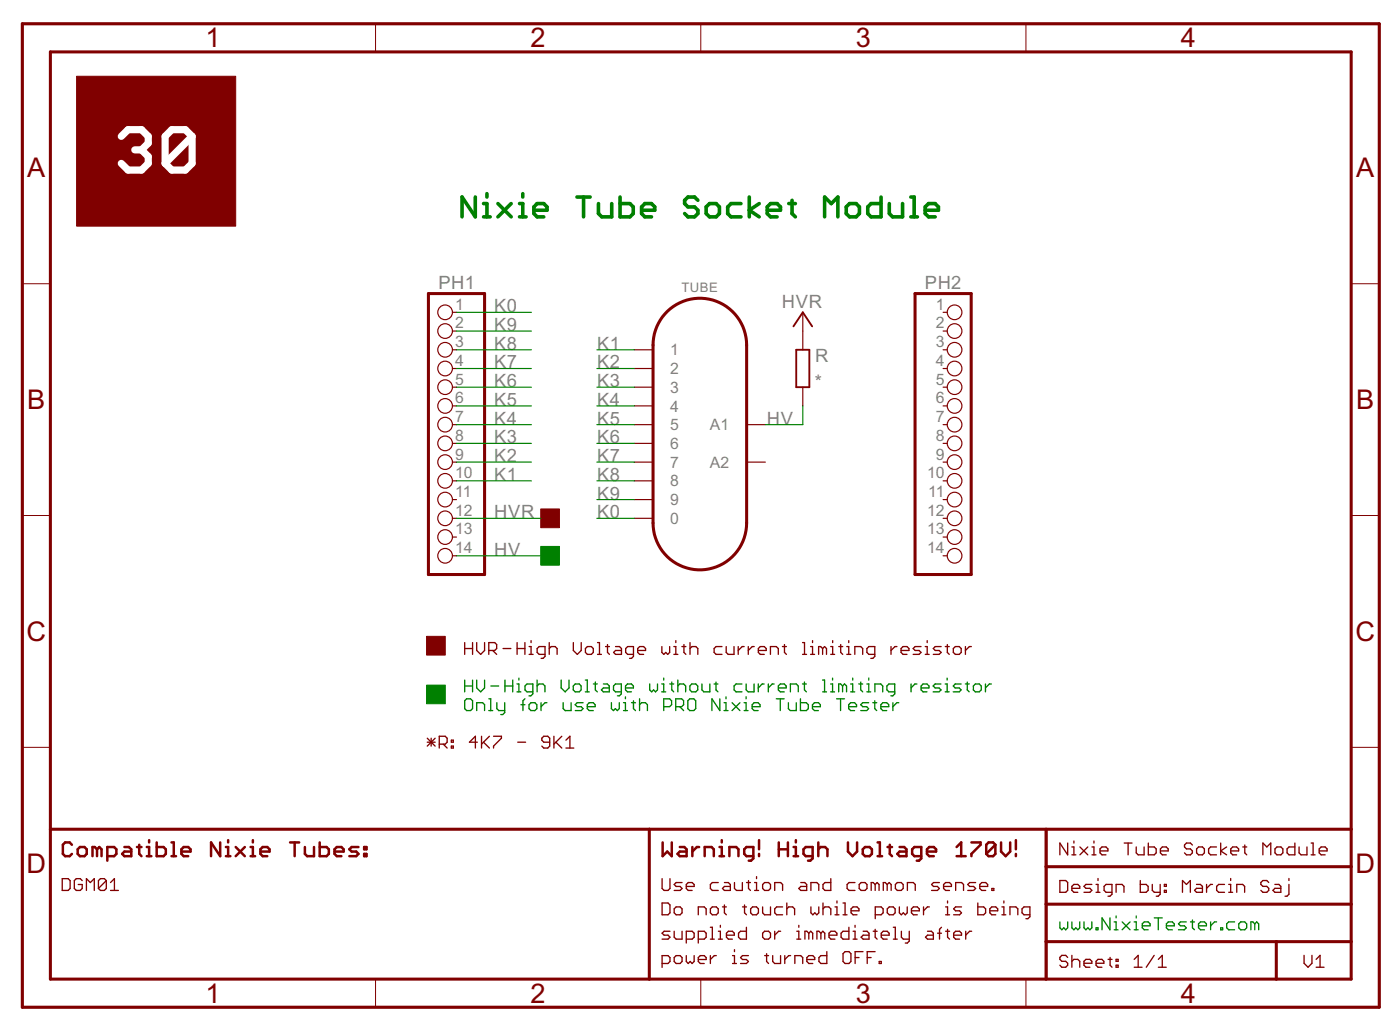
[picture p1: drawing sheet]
<svg xmlns="http://www.w3.org/2000/svg" width="380mm" height="280mm" viewBox="0 0 380 280" stroke-linecap="round" stroke-linejoin="round" font-family="sans-serif">
<defs><g id="words">
<g font-size="8.2" fill="#800000">
<text x="55.7" y="12.9">1</text>
<text x="144" y="12.9">2</text>
<text x="232.3" y="12.9">3</text>
<text x="320.5" y="12.9">4</text>
<text x="7.4" y="48.1">A</text>
<text x="368" y="48.1">A</text>
<text x="7.4" y="111">B</text>
<text x="368" y="111">B</text>
<text x="7.2" y="173.8">C</text>
<text x="367.9" y="173.8">C</text>
<text x="7.2" y="236.7">D</text>
<text x="367.9" y="236.7">D</text>
<text x="55.7" y="271.9">1</text>
<text x="144" y="271.9">2</text>
<text x="232.3" y="271.9">3</text>
<text x="320.5" y="271.9">4</text>
</g>
<g font-size="5.6" fill="#808080">
<text x="119" y="78.3">PH1</text>
<text x="212.2" y="83.4">HVR</text>
<text x="251" y="78.3">PH2</text>
<text x="134.1" y="89.8">K9</text>
<text x="134.1" y="84.7">K0</text>
<text x="134.1" y="94.8">K8</text>
<text x="162.1" y="94.8">K1</text>
<text x="134.1" y="99.9">K7</text>
<text x="162.1" y="99.9">K2</text>
<text x="221.3" y="98.2">R</text>
<text x="134.1" y="105">K6</text>
<text x="162.1" y="105">K3</text>
<text x="221.2" y="105.3">*</text>
<text x="134.1" y="110.1">K5</text>
<text x="162.1" y="110.1">K4</text>
<text x="134.1" y="115.2">K4</text>
<text x="162.1" y="115.2">K5</text>
<text x="208.1" y="115.2">HV</text>
<text x="134.1" y="125.3">K2</text>
<text x="134.1" y="120.2">K3</text>
<text x="162.1" y="120.2">K6</text>
<text x="162.1" y="125.3">K7</text>
<text x="134.1" y="130.4">K1</text>
<text x="162.1" y="130.4">K8</text>
<text x="162.1" y="135.5">K9</text>
<text x="134.1" y="140.6">HVR</text>
<text x="162.1" y="140.6">K0</text>
<text x="134.1" y="150.7">HV</text>
</g>
<g font-size="4.8" fill="#808080">
<text x="123.5" y="84">1</text>
<text x="254" y="84">1</text>
<text x="123.5" y="89">2</text>
<text x="254" y="89">2</text>
<text x="123.5" y="94.1">3</text>
<text x="254" y="94.1">3</text>
<text x="123.5" y="99.2">4</text>
<text x="181.9" y="96.4">1</text>
<text x="181.9" y="101.4">2</text>
<text x="254" y="99.2">4</text>
<text x="123.5" y="104.3">5</text>
<text x="181.9" y="106.5">3</text>
<text x="254" y="104.3">5</text>
<text x="123.5" y="109.4">6</text>
<text x="181.9" y="111.6">4</text>
<text x="254" y="109.4">6</text>
<text x="123.5" y="114.4">7</text>
<text x="123.5" y="119.5">8</text>
<text x="181.9" y="116.7">5</text>
<text x="192.6" y="116.7">A1</text>
<text x="254" y="114.4">7</text>
<text x="254" y="119.5">8</text>
<text x="123.5" y="124.6">9</text>
<text x="181.9" y="121.8">6</text>
<text x="254" y="124.6">9</text>
<text x="123.5" y="129.7">10</text>
<text x="181.9" y="126.8">7</text>
<text x="181.9" y="131.9">8</text>
<text x="192.6" y="126.8">A2</text>
<text x="251.6" y="129.7">10</text>
<text x="123.5" y="134.8">11</text>
<text x="181.9" y="137">9</text>
<text x="251.9" y="134.8">11</text>
<text x="123.5" y="139.8">12</text>
<text x="181.9" y="142.1">0</text>
<text x="251.6" y="139.8">12</text>
<text x="123.5" y="144.9">13</text>
<text x="123.5" y="150">14</text>
<text x="251.6" y="144.9">13</text>
<text x="251.6" y="150">14</text>
</g>
<text font-size="4" fill="#808080" x="184.9" y="79.1">TUBE</text>
</g></defs>
<g fill="#800000" stroke="#800000" stroke-width=".27">
<path d="M146.7 138h5.1v5.1h-5.1z"/>
<path d="M115.8 172.6h5v5h-5z"/>
<path d="M20.8 20.7h43.2v40.6h-43.2z"/>
</g>
<g fill="none" stroke="#800000" stroke-width=".36">
<path d="M126.1 174.2v3.2M126.1 175.9h2.1M128.2 174.2v3.2M129.4 174.2v2.2l1.1 1 1-1v-2.2M132.7 176.4h1.6l.5-.5v-1.1l-.5-.6h-1.6v3.2M133.7 176.4l1.1 1M136.5 175.9h2.1M140.3 175.9h2.2M140.3 174.2v3.2M142.5 174.2v3.2M143.6 175.3h.5v2.1M143.6 177.4h1.1"/>
<path d="M144.1 173.7v.5M147.9 177.4h-1.6l-.5-.5v-1l.5-.6h1.6v2.7l-.5 .5h-.5M149.1 175.9l.5-.6h1.1l.5 .6v1.5M149.1 174.2v3.2M155.6 174.2v2.2l1.1 1 1-1v-2.2M159.4 175.3h1.1l.5 .6v1l-.5 .5h-1.1l-.5-.5v-1zM162.2 174.2h.5v3.2M162.2 177.4h1M164.3 175.3h1.1M164.9 174.8v2.1l.5 .5M167 175.3h1.1l.6 .6v1.5h-1.7l-.5-.5 .5-.5h1.7M171.9 177.4h-1.6l-.5-.5v-1l.5-.6h1.6v2.7l-.5 .5h-.5"/>
<path d="M173.1 176.4h2.1v-.5l-.5-.6h-1.1l-.5 .6v1l.5 .5h1.1M179.6 175.3v1.6l.5 .5 .6-.5 .5 .5 .5-.5v-1.6M182.9 175.3h.5v2.1M182.9 177.4h1.1M183.4 173.7v.5M185.1 175.3h1M185.6 174.8v2.1l.5 .5M187.3 175.9l.5-.6h1l.6 .6v1.5M187.3 174.2v3.2M195.9 175.3h-1.6l-.5 .6v1l.5 .5h1.6M197.1 175.3v1.6l.5 .5h1.6v-2.1M200.3 175.3v2.1"/>
<path d="M202 175.3h-.6l-1.1 1.1M203.1 175.3v2.1M204.7 175.3h-.5l-1.1 1.1M205.8 176.4h2.1v-.5l-.5-.6h-1.1l-.5 .6v1l.5 .5h1.1M209.1 177.4v-2.1h1.6l.5 .6v1.5M212.3 175.3h1.1M212.9 174.8v2.1l.5 .5M217.8 174.2h.5v3.2M217.8 177.4h1.1M220 175.3h.5v2.1M220 177.4h1.1M220.5 173.7v.5"/>
<path d="M223.2 175.9l-.5-.6h-.5v2.1M223.2 175.9v1.5M223.2 175.9l.6-.6 .5 .6v1.5M225.4 175.3h.6v2.1M225.4 177.4h1.1M226 173.7v.5M227.6 175.3h1.1M228.2 174.8v2.1l.5 .5M229.8 175.3h.5v2.1M229.8 177.4h1.1M230.3 173.7v.5M232 177.4v-2.1h1.6l.5 .6v1.5"/>
<path d="M237.4 177.4h-1.6l-.5-.5v-1l.5-.6h1.6v2.7l-.5 .5h-.6M241.8 175.3v2.1M243.4 175.3h-.5l-1.1 1.1M244.5 176.4h2.2v-.5l-.6-.6h-1l-.6 .6v1l.6 .5h1M250 175.3h-1.7l-.5 .6 .5 .5h1.1l.6 .5-.6 .5h-1.6M251.1 175.3h.5v2.1M251.1 177.4h1.1M251.6 173.7v.5M255.4 175.3h-1.6l-.5 .6 .5 .5h1.1l.5 .5-.5 .5h-1.6M256.5 175.3h1.1M257.1 174.8v2.1l.5 .5M258.7 175.9l.6-.6h1l.6 .6v1l-.6 .5h-1l-.6-.5z"/>
<path d="M262 175.3v2.1M263.6 175.3h-.5l-1.1 1.1M130.7 199.6v3.2M132.8 199.6l-2.1 2.2M133.9 199.6h2.2v.6l-2.2 2.1v.5M150.3 199.6v3.2M152.5 199.6l-2.2 2.2M116 200.2l2.1 2.1M116 201.3h2.1M117 200.2v2.1M118.1 200.2l-2.1 2.1M119.2 201.8h1.6l.5-.5v-1.1l-.5-.6h-1.6v3.2"/>
<path d="M120.3 201.8l1 1M122.5 200.7h.5v.6h-.5zM122.5 202.3h.5v.5h-.5zM129.5 201.3h-2.1l1.6-1.7v3.2M131.2 201.3l1.6 1.5M140.5 201.3h2.1M149.2 201.3h-1.6l-.6-.6v-.5l.6-.6h1.1l.5 .6v2.1l-.5 .5h-1.1l-.6-.5M150.9 201.3l1.6 1.5M153.6 202.8h2.1M153.6 200.7l1.1-1.1v3.2M16.9 238.3h1.6l.5 .5v2.1l-.5 .5h-1.6zM22.3 238.8l-.5-.5h-1.1l-.5 .5v2.1l.5 .5h1.1l.5-.5v-1.1h-1.1"/>
<path d="M28.9 238.8v2.1l-.6 .5h-1l-.6-.5M28.9 238.8l-.6-.5h-1l-.6 .5v2.1M28.9 238.8l-2.2 2.1M30 239.3l1.1-1v3.1M179.7 238.3v2.6l.5 .5h1.1l.5-.5v-2.6M185.1 239.3h-1.6l-.5 .5 .5 .6h1.1l.5 .5-.5 .5h-1.6M194.9 239.3h-1.6l-.5 .5v1.1l.5 .5h1.6M196.6 239.3h1.1l.5 .5v1.6h-1.6l-.5-.5 .5-.5h1.6M199.3 239.3v1.6l.6 .5h1.6v-2.1M202.6 239.3h1.1M203.1 238.8v2.1l.6 .5M204.8 239.3h.5v2.1"/>
<path d="M205.3 237.7v.6M207 239.8l.5-.5h1.1l.5 .5v1.1l-.5 .5h-1.1l-.5-.5zM217.3 239.3h1.1l.5 .5v1.6h-1.6l-.5-.5 .5-.5h1.6M225.5 238.3v3.1h-1.6l-.5-.5v-1.1l.5-.5h1.6M232 239.3h-1.6l-.5 .5v1.1l.5 .5h1.6M233.2 239.8l.5-.5h1.1l.5 .5v1.1l-.5 .5h-1.1l-.5-.5zM237.5 239.8l-.5-.5h-.6v2.1M237.5 239.8v1.6M237.5 239.8l.5-.5 .6 .5v1.6M240.8 239.8l-.6-.5h-.5v2.1M240.8 239.8v1.6M240.8 239.8l.5-.5 .6 .5v1.6"/>
<path d="M243 239.8l.5-.5h1.1l.5 .5v1.1l-.5 .5h-1.1l-.5-.5zM254.9 239.3h-1.6l-.5 .5 .5 .6h1.1l.5 .5-.5 .5h-1.6M264.8 239.3h-1.6l-.6 .5 .6 .6h1l.6 .5-.6 .5h-1.6M287.6 238.8h1.6l.6 .5v2.1l-.6 .6h-1.6zM289.8 228.6v3.2l-2.2-3.2v3.2M290.9 229.7h.5v2.1M290.9 231.8h1.1M291.4 228v.6M293.1 229.7l2.1 2.1M295.2 229.7l-2.1 2.1M296.3 239.8h-1.6l-.5 .5 .5 .6h1.1l.5 .5-.5 .6h-1.6M296.4 229.7h.5v2.1"/>
<path d="M296.4 231.8h1M296.9 228v.6M297.5 239.8h.5v2.2M298 238.2v.6M298.5 230.7h2.2v-.5l-.6-.5h-1l-.6 .5v1.1l.6 .5h1M305.1 228.6h2.1M306.2 228.6v3.2M308.4 229.7v1.6l.5 .5h1.6v-2.1M309.5 238.8v3.2h1.5l.6-.6v-1.1l-.6-.5h-1.5M311.6 228.6v3.2h1.6l.6-.5v-1.1l-.6-.5h-1.6M312.7 239.8v1.6l.6 .6h1.6M314.9 239.8v2.7l-.6 .5h-.5"/>
<path d="M314.9 230.7h2.1v-.5l-.5-.5h-1.1l-.5 .5v1.1l.5 .5h1.1M316 239.8h.5v.5h-.5zM323.6 229.1l-.5-.5h-1.1l-.5 .5v.6l.5 .5h1.1l.5 .5v.6l-.5 .5h-1.1l-.5-.5M324.7 239.8h1.1l.5 .5v1.7h-1.6l-.5-.6 .5-.5h1.6M325.3 229.7h1l.6 .5v1.1l-.6 .5h-1l-.6-.5v-1.1zM327.4 239.8v2.2M329.1 239.8h-.6l-1.1 1.1M330.1 229.7h-1.6l-.5 .5v1.1l.5 .5h1.6M331.3 228.6v3.2M332.3 239.8h-1.6l-.5 .5v1.1l.5 .6h1.6M332.9 229.7l-1.6 1 1.6 1.1M333.5 239.8h.5v2.2"/>
<path d="M334 238.2v.6M334 230.7h2.1v-.5l-.5-.5h-1.1l-.5 .5v1.1l.5 .5h1.1M337.3 229.7h1M337.8 229.1v2.2l.5 .5M342.7 231.8v-3.2l1.1 1.1 1.1-1.1v3.2M344.3 239.3l-.5-.5h-1.1l-.5 .5v.5l.5 .5h1.1l.5 .6v.5l-.5 .6h-1.1l-.5-.6M346 239.8h1.1l.5 .5v1.7h-1.6l-.5-.6 .5-.5h1.6M346.5 229.7h1.1l.5 .5v1.1l-.5 .5h-1.1l-.5-.5v-1.1zM349.8 239.8v2.7l-.5 .5h-.6M349.8 238.2v.6M351.4 228.6v3.2h-1.6l-.5-.5v-1.1l.5-.5h1.6M352.6 229.7v1.6l.5 .5h1.6v-2.1"/>
<path d="M355.8 231.8h1.1M355.8 228.6h.6v3.2M358 230.7h2.2v-.5l-.6-.5h-1.1l-.5 .5v1.1l.5 .5h1.1M23.5 241.4v-3.1l1 1 1.1-1v3.1M30 241.4h2.1M179.7 244.9h1.6l.5 .5v2.1l-.5 .6h-1.6zM181.8 252.5h-1.6l-.5 .5 .5 .6h1.1l.5 .5-.5 .6h-1.6M183 246.4l.5-.5h1.1l.5 .5v1.1l-.5 .6h-1.1l-.5-.6zM183 252.5v1.6l.5 .6h1.6v-2.2M183 259.7l.5-.6h1.1l.5 .6v1l-.5 .6h-1.1l-.5-.6zM186.2 240.4h2.2v-.6l-.6-.5h-1l-.6 .5v1.1l.6 .5h1M186.2 254.7h1.6l.6-.6v-1.1l-.6-.5h-1.6v3.2"/>
<path d="M186.2 259.1v1.6l.6 .6 .5-.6 .5 .6 .6-.6v-1.6M189.5 254.7h1.6l.5-.6v-1.1l-.5-.5h-1.6v3.2M189.5 248.1v-2.2h1.6l.5 .5v1.7M192.8 259.1v2.2M192.8 254.7h1M192.8 251.4h.5v3.3M193.3 245.9h1.1l.5 .5v1.1l-.5 .6h-1.1l-.5-.6v-1.1zM194.4 259.1h-.6l-1 1.1M195 254.7h1M195 252.5h.5v2.2M195.5 250.9v.5M196.1 245.9h1"/>
<path d="M196.6 245.4v2.1l.5 .6M197.1 253.6h2.2v-.6l-.5-.5h-1.1l-.6 .5v1.1l.6 .6h1.1M198.8 259.1h.5v2.2M199.3 257.5v.5M201.5 245.9h1.1M202.1 245.4v2.1l.5 .6M202.6 251.4v3.3h-1.6l-.6-.6v-1.1l.6-.5h1.6M203.1 259.1h-1.6l-.5 .6 .5 .5h1.1l.5 .5-.5 .6h-1.6M203.7 246.4l.5-.5h1.1l.5 .5v1.1l-.5 .6h-1.1l-.5-.6zM204.8 241.4h1.1M207 245.9v1.6l.5 .6h1.6v-2.2M207 253l.5-.5h1.1l.5 .5v1.1l-.5 .6h-1.1l-.5-.6z"/>
<path d="M207.5 259.1h1.1M208 258.6v2.1l.6 .6M209.7 259.1v1.6l.5 .6h1.6v-2.2M210.2 241.4v-2.1h1.7l.5 .5v1.6M210.2 252.5v2.2M211.9 252.5h-.6l-1.1 1.1M212.4 245.9h-1.6l-.6 .5v1.1l.6 .6h1.6M213 259.1v2.2M213.5 246.4l.6-.5h1l.5 .5v1.7M213.5 244.9v3.2M214.6 259.1h-.6l-1 1.1M216.2 254.7h1.1"/>
<path d="M216.2 252.5h.6v2.2M216.8 250.9v.5M219.5 253l-.5-.5h-.6v2.2M219.5 253v1.7M219.5 253l.5-.5 .6 .5v1.7M220.1 241.4v-2.1h1.6l.5 .5v1.6M220.1 245.9v1.6l.5 .6 .5-.6 .6 .6 .5-.6v-1.6M222.8 253l-.6-.5h-.5v2.2M222.8 253v1.7M222.8 253l.5-.5 .5 .5v1.7M223.4 246.4l.5-.5h1l.6 .5v1.7M223.4 244.9v3.2"/>
<path d="M224.4 258v3.3h-1.6l-.6-.6v-1l.6-.6h1.6M225 253.6h2.1v-.6l-.5-.5h-1.1l-.5 .5v1.1l.5 .6h1.1M226.6 248.1h1.1M226.6 245.9h.5v2.2M227.1 244.3v.6M228.8 248.1h1.1M228.8 244.9h.5v3.2M228.8 258.6l.5-.6h1.1l.5 .6v2.1l-.5 .6h-1.1l-.5-.6zM230.4 251.4v3.3h-1.6l-.5-.6v-1.1l.5-.5h1.6M231 247h2.1v-.6l-.5-.5h-1.1l-.5 .5v1.1l.5 .6h1.1M231.5 254.7h1.1M231.5 252.5h.6v2.2"/>
<path d="M232.1 250.9v.5M232.1 259.7h1M234.2 258h-2.1v3.3M234.3 252.5h1l.5 .5v1.7h-1.5l-.6-.6 .6-.5h1.5M235.4 259.7h1M237 252.5h1M237.5 258h-2.1v3.3M237.5 252v2.1l.5 .6M237.5 248.1h1.6l.6-.6v-1.1l-.6-.5h-1.6v3.2M239.2 253.6h2.1v-.6l-.5-.5h-1.1l-.5 .5v1.1l.5 .6h1.1M240.8 246.4l.5-.5h1.1l.5 .5v1.1l-.5 .6h-1.1l-.5-.6zM242.4 251.4h.6v3.3"/>
<path d="M242.4 254.7h1.1M244.1 245.9v1.6l.5 .6 .6-.6 .5 .6 .5-.6v-1.6M244.6 252.5v1.6l.6 .6h1.6M246.3 241.4v-2.1h1.6l.5 .5v1.6M246.8 252.5v2.7l-.6 .5h-.5M247.4 247h2.1v-.6l-.6-.5h-1l-.5 .5v1.1l.5 .6h1M250.6 245.9v2.2M251.7 252.5h1.1l.5 .5v1.7h-1.6l-.5-.6 .5-.5h1.6M252.2 245.9h-.5l-1.1 1.1M254.4 253h1.1M255.5 251.4l-.5 .6v2.7M256.1 240.4h2.1v-.6l-.5-.5h-1.1l-.5 .5v1.1l.5 .5h1.1"/>
<path d="M256.6 248.1h1.1M256.6 245.9h.6v2.2M256.6 252.5h1.1M257.2 244.3v.6M257.2 252v2.1l.5 .6M258.8 253.6h2.1v-.6l-.5-.5h-1.1l-.5 .5v1.1l.5 .6h1.1M259.4 241.4v-2.1h1.6l.5 .5v1.6M260.9 245.9h-1.6l-.5 .5 .5 .6h1.1l.5 .5-.5 .6h-1.6M262.1 252.5v2.2M263.7 252.5h-.6l-1 1.1M265.4 244.9v3.2h1.6l.5-.6v-1.1l-.5-.5h-1.6M265.9 240.4h2.1v-.6l-.5-.5h-1.1l-.5 .5v1.1l.5 .5h1.1"/>
<path d="M268.6 247h2.2v-.6l-.6-.5h-1l-.6 .5v1.1l.6 .6h1M269.2 240.9h.5v.5h-.5zM271.9 248.1h1.1M271.9 245.9h.5v2.2M272.4 244.3v.6M274.1 248.1v-2.2h1.6l.5 .5v1.7M279.5 248.1h-1.6l-.5-.6v-1.1l.5-.5h1.6v2.7l-.5 .5h-.6M289.8 259.6l-.6-.5h-1l-.6 .5v.5l.6 .6h1l.6 .5v.5l-.6 .6h-1l-.6-.6M290.9 240.9h2.1v-.6l-.5-.5h-1.1l-.5 .5v1.1l.5 .6h1.1M290.9 259.1v3.2M297.5 242h1M301.3 259.6v2.1l.5 .6"/>
<path d="M301.8 242h-1.6l-.6-.6v-1.1l.6-.5h1.6v2.7l-.6 .5h-.5M302.9 242v-2.2h1.6l.5 .5v1.7M313.2 259.1l-2.1 3.2M316 241.4h.5v.6h-.5zM320.9 242v-3.2l1.1 1 1-1v3.2M333.5 242h1M335.6 242v-2.2h1.6l.6 .5v1.7M353.9 259.1v2.1l1.1 1.1 1-1.1v-2.1M179.7 261.3h1.6l.5-.6v-1l-.5-.6h-1.6v3.2M189.5 260.2h2.1v-.5l-.5-.6h-1l-.6 .6v1l.6 .6h1M198.8 261.3h1.1M215.7 261.3v-2.2h1.6l.5 .6v1.6"/>
<path d="M219 260.2h2.1v-.5l-.5-.6h-1.1l-.5 .6v1l.5 .6h1.1M238.6 260.7h.6v.6h-.6zM290.9 260.7l.5-.6h1.1l.5 .6v1.6M294.2 261.2h2.1v-.5l-.5-.6h-1.1l-.5 .6v1l.5 .6h1.1M297.5 261.2h2.1v-.5l-.6-.6h-1l-.5 .6v1l.5 .6h1M300.7 260.1h1.1M302.9 260.1h.5v.6h-.5zM302.9 261.7h.5v.6h-.5zM307.8 262.3h2.1M307.8 260.1l1.1-1v3.2M314.4 262.3h2.1M314.4 260.1l1-1v3.2"/>
<path d="M357.2 260.1l1-1v3.2M357.2 262.3h2.1"/>
</g>
<path d="M6.1 6.5h368.2v266.6h-368.2zM13.7 14.1h353v251.4h-353zM116.3 79.6h15.2v76.2h-15.2zM248.3 79.6h15.3v76.2h-15.3zM181.1 84.4a12.7 12.7 0 0 1 13.8-2.5 12.7 12.7 0 0 1 7.7 11.7v48.2a12.7 12.7 0 0 1-12.7 12.7 12.7 12.7 0 0 1-12.7-12.7v-48.2a12.7 12.7 0 0 1 3.9-9.2zM13.7 224.9h353M176.2 224.9v40.6M283.9 224.9v40.6M283.9 235h82.8M283.9 245.2h82.8M283.9 255.3h82.8M346.4 255.3v10.2" fill="none" stroke="#800000" stroke-width=".83"/>
<g fill="none" stroke="#800000" stroke-width=".68">
<path d="M19.5 229.1l-.6-.7h-1.2l-.6 .7v2.4l.6 .7h1.2l.6-.7M21.7 229.7h1.2l.6 .6v1.2l-.6 .7h-1.2l-.6-.7v-1.2zM26.3 230.3l-.6-.6h-.6v2.5M26.3 230.3v1.9M26.3 230.3l.6-.6 .7 .6v1.9M29.1 232.2h1.9l.6-.7v-1.2l-.6-.6h-1.9v3.7M33.8 229.7h1.2l.6 .6v1.9h-1.8l-.7-.7 .7-.6h1.8M37.2 229.7h1.2M37.8 229.1v2.4l.6 .7M39.8 229.7h.7v2.5M39.8 232.2h1.3M40.5 227.8v.6"/>
<path d="M42.5 228.4v3.8h1.9l.6-.7v-1.2l-.6-.6h-1.9M46.5 232.2h1.3M46.5 228.4h.7v3.8M49.2 230.9h2.5v-.6l-.6-.6h-1.3l-.6 .6v1.2l.6 .7h1.3M59.8 228.4v3.8l-2.5-3.8v3.8M61.3 229.7h.6v2.5M61.3 232.2h1.2M61.9 227.8v.6M64 229.7l2.4 2.5M66.4 229.7l-2.4 2.5M68 229.7h.6v2.5M68 232.2h1.2"/>
<path d="M68.6 227.8v.6M70.7 230.9h2.5v-.6l-.7-.6h-1.2l-.6 .6v1.2l.6 .7h1.2M78.7 228.4h2.5M80 228.4v3.8M82.7 229.7v1.8l.7 .7h1.8v-2.5M86.8 228.4v3.8h1.8l.6-.7v-1.2l-.6-.6h-1.8M90.8 230.9h2.5v-.6l-.7-.6h-1.2l-.6 .6v1.2l.6 .7h1.2M97.3 229.7h-1.9l-.6 .6 .6 .6h1.3l.6 .6-.6 .7h-1.9M98.8 229.7h.7v.6h-.7zM98.8 231.5h.7v.7h-.7zM179.8 228.4v3.8l1.3-1.3 1.2 1.3v-3.8M184.5 229.7h1.2l.6 .6v1.9h-1.8l-.6-.7 .6-.6h1.8"/>
<path d="M187.9 229.7v2.5M189.7 229.7h-.6l-1.2 1.2M191.2 232.2v-2.5h1.9l.6 .6v1.9M195.3 229.7h.6v2.5M195.3 232.2h1.2M195.9 227.8v.6M198 232.2v-2.5h1.8l.6 .6v1.9M204.4 232.2h-1.8l-.6-.7v-1.2l.6-.6h1.8v3.1l-.6 .6h-.6M206 227.8v2.5M206 231.5v.7M211.3 228.4v3.8M211.3 230.3h2.5"/>
<path d="M213.8 228.4v3.8M215.4 229.7h.6v2.5M215.4 232.2h1.2M216 227.8v.6M220.5 232.2h-1.8l-.6-.7v-1.2l.6-.6h1.8v3.1l-.6 .6h-.6M222.1 230.3l.6-.6h1.2l.7 .6v1.9M222.1 228.4v3.8M230.1 228.4v2.5l1.3 1.3 1.2-1.3v-2.5M234.8 229.7h1.2l.6 .6v1.2l-.6 .7h-1.2l-.7-.7v-1.2zM238.2 232.2h1.2M238.2 228.4h.6v3.8M240.9 229.7h1.2"/>
<path d="M241.5 229.1v2.4l.6 .7M244.1 229.7h1.3l.6 .6v1.9h-1.9l-.6-.7 .6-.6h1.9M250 232.2h-1.8l-.7-.7v-1.2l.7-.6h1.8v3.1l-.6 .6h-.6M251.6 230.9h2.4v-.6l-.6-.6h-1.2l-.6 .6v1.2l.6 .7h1.2M259.6 232.2h2.5M259.6 229.7l1.3-1.3v3.8M263.6 228.4h2.5v.7l-2.5 2.4v.7M270.1 229.1v2.4l-.6 .7h-1.2l-.6-.7M270.1 229.1l-.6-.7h-1.2l-.6 .7v2.4M270.1 229.1l-2.4 2.4M271.7 228.4v2.5l1.2 1.3 1.3-1.3v-2.5M275.7 227.8v2.5"/>
<path d="M275.7 231.5v.7"/>
</g>
<g fill="none" stroke="#800000" stroke-width=".32">
<path d="M122.8 84.7h1.1M122.8 89.8h1.1M122.8 94.8h1.1M122.8 99.9h1.1M172.1 94.8h5.1M172.1 99.9h5.1M217.9 84.7v10.1M255.9 84.7h1.2M255.9 89.8h1.2M255.9 94.8h1.2M255.9 99.9h1.2M122.8 105h1.1"/>
<path d="M122.8 110.1h1.1M122.8 115.1h1.1M172.1 105h5.1M172.1 110.1h5.1M172.1 115.1h5.1M202.6 115.1h5.1M217.9 105v5.1M255.9 105h1.2M255.9 110.1h1.2M255.9 115.1h1.2M122.8 120.2h1.1M122.8 125.3h1.1"/>
<path d="M122.8 130.4h1.1M122.8 135.5h1.1M172.1 120.2h5.1M172.1 125.3h5.1M172.1 130.4h5.1M172.1 135.5h5.1M202.6 125.3h5.1M255.9 120.2h1.2M255.9 125.3h1.2M255.9 130.4h1.2M255.9 135.5h1.2M122.8 140.5h1.1"/>
<path d="M122.8 145.6h1.1M122.8 150.7h1.1M172.1 140.5h5.1M255.9 140.5h1.2M255.9 145.6h1.2M255.9 150.7h1.2"/>
<circle cx="120.8" cy="84.7" r="1.99"/>
<circle cx="120.8" cy="89.8" r="1.99"/>
<circle cx="120.8" cy="94.8" r="1.99"/>
<circle cx="120.8" cy="99.9" r="1.99"/>
<circle cx="259.1" cy="84.7" r="1.99"/>
<circle cx="259.1" cy="94.8" r="1.99"/>
<circle cx="259.1" cy="99.9" r="1.99"/>
<circle cx="259.1" cy="89.8" r="1.99"/>
<circle cx="120.8" cy="105" r="1.99"/>
<circle cx="120.8" cy="110.1" r="1.99"/>
<circle cx="120.8" cy="115.1" r="1.99"/>
<circle cx="259.1" cy="105" r="1.99"/>
<circle cx="259.1" cy="110.1" r="1.99"/>
<circle cx="259.1" cy="115.1" r="1.99"/>
<circle cx="120.8" cy="130.4" r="1.99"/>
<circle cx="120.8" cy="120.2" r="1.99"/>
<circle cx="120.8" cy="125.3" r="1.99"/>
<circle cx="120.8" cy="135.5" r="1.99"/>
<circle cx="259.1" cy="130.4" r="1.99"/>
<circle cx="259.1" cy="135.5" r="1.99"/>
<circle cx="259.1" cy="120.2" r="1.99"/>
<circle cx="259.1" cy="125.3" r="1.99"/>
<circle cx="120.8" cy="140.5" r="1.99"/>
<circle cx="120.8" cy="150.7" r="1.99"/>
<circle cx="120.8" cy="145.6" r="1.99"/>
<circle cx="259.1" cy="150.7" r="1.99"/>
<circle cx="259.1" cy="145.6" r="1.99"/>
<circle cx="259.1" cy="140.5" r="1.99"/>
</g>
<path d="M215.3 88.5l2.6-3.8 2.5 3.8M216.1 94.8h3.5v10.2h-3.5z" fill="none" stroke="#800000" stroke-width=".51"/>
<g fill="none" stroke="#800000" stroke-width=".27">
<path d="M13.7 14.1h353v251.4h-353zM101.9 6.5v7.6M190.2 6.5v7.6M278.4 6.5v7.6M6.1 76.9h7.6M366.7 76.9h7.6M6.1 139.8h7.6M366.7 139.8h7.6M6.1 202.6h7.6M366.7 202.6h7.6M284.1 224.9v40.6M284.1 235h82.6"/>
<path d="M366.7 224.9h-190.5v40.6M284.1 255.3h82.6M284.1 245.2h82.6M346.4 255.3v10.2M101.9 265.5v7.6M190.2 265.5v7.6M278.4 265.5v7.6"/>
</g>
<path d="M6.1 6.5h368.2v266.6h-368.2z" fill="none" stroke="#800000" stroke-width=".61"/>
<g fill="#008000" stroke="#008000" stroke-width=".27">
<path d="M146.7 148.2h5.1v5h-5.1z"/>
<path d="M115.8 185.8h5v5h-5z"/>
</g>
<g fill="none" stroke="#008000" stroke-width=".36">
<path d="M126.1 184.4v3.2M126.1 186h2.1M126.6 189.5h1.1l.5 .5v2.2l-.5 .5h-1.1l-.5-.5v-2.2zM128.2 184.4v3.2M129.4 184.4v2.1l1.1 1.1 1-1.1v-2.1M129.4 192.7v-2.2h1.6l.5 .6v1.6M132.7 189.5h.5v3.2M132.7 192.7h1M133.2 186h2.1M134.8 190.5v1.7l.6 .5h1.6M137 190.5v2.7l-.6 .6h-.5M137 186h2.1"/>
<path d="M137 184.4v3.2M139.1 184.4v3.2M140.3 185.5h.5v2.1M140.3 187.6h1.1M140.8 183.9v.5M141.4 191.1h1.1M142.5 189.5l-.6 .5v2.7M144.1 190.5h1.1l.5 .6v1.1l-.5 .5h-1.1l-.5-.5v-1.1zM144.6 187.6h-1.6l-.5-.5v-1.1l.5-.5h1.6v2.7l-.5 .5h-.5M145.8 186l.5-.5h1.1l.5 .5v1.6M145.8 184.4v3.2M146.8 190.5v2.2"/>
<path d="M148.4 190.5h-.5l-1.1 1.1M152.3 184.4v2.1l1.1 1.1 1-1.1v-2.1M152.8 190.5v1.7l.6 .5h1.6v-2.2M156.1 185.5h1.1l.5 .5v1.1l-.5 .5h-1.1l-.5-.5v-1.1zM158.2 190.5h-1.5l-.6 .6 .6 .5h1l.5 .6-.5 .5h-1.6M158.9 184.4h.5v3.2M158.9 187.6h1M159.4 191.6h2.1v-.5l-.5-.6h-1.1l-.5 .6v1.1l.5 .5h1.1M161 185.5h1.1M161.6 184.9v2.2l.5 .5M163.7 185.5h1.1l.6 .5v1.6h-1.7l-.5-.5 .5-.6h1.7M165.9 190.5v1.7l.6 .5 .5-.5 .5 .5 .6-.5v-1.7"/>
<path d="M168.6 187.6h-1.6l-.5-.5v-1.1l.5-.5h1.6v2.7l-.5 .5h-.5M169.2 192.7h1.1M169.2 190.5h.5v2.2M169.7 189v.5M169.8 186.5h2.1v-.5l-.5-.5h-1.1l-.5 .5v1.1l.5 .5h1.1M171.4 190.5h1.1M171.9 190v2.2l.6 .5M173.6 191.1l.5-.6h1.1l.5 .6v1.6M173.6 189.5v3.2M176.3 185.5v1.6l.5 .5 .6-.5 .5 .5 .5-.5v-1.6M179.6 185.5h.5v2.1M179.6 187.6h1.1"/>
<path d="M180.1 191.6h1.6l.6-.5v-1.1l-.6-.5h-1.6v3.2M180.1 183.9v.5M181.8 185.5h1M182.3 184.9v2.2l.5 .5M183.4 191.6h1.6l.5-.5v-1.1l-.5-.5h-1.6v3.2M184 186l.5-.5h1l.6 .5v1.6M184 184.4v3.2M184.5 191.6l1 1.1M187.2 189.5h1.1l.5 .5v2.2l-.5 .5h-1.1l-.5-.5v-2.2zM187.7 185.5h1.1l.6 .5v1.1l-.6 .5h-1.1l-.5-.5v-1.1zM190.5 185.5v1.6l.5 .5h1.6v-2.1M193.8 185.5h1"/>
<path d="M194.3 184.9v2.2l.5 .5M195.3 189.5v3.2l-2.1-3.2v3.2M196.5 192.7h1.1M196.5 190.5h.5v2.2M197 189v.5M198.7 190.5l2.1 2.2M200.8 190.5l-2.1 2.2M201.4 185.5h-1.6l-.6 .5v1.1l.6 .5h1.6M202 192.7h1M202 190.5h.5v2.2M202.5 189v.5M202.5 185.5v1.6l.5 .5h1.6v-2.1"/>
<path d="M204.1 191.6h2.2v-.5l-.6-.6h-1l-.6 .6v1.1l.6 .5h1M205.8 185.5v2.1M207.4 185.5h-.6l-1 1M208.5 185.5v2.1M210.1 185.5h-.5l-1.1 1M210.7 189.5h2.1M211.2 186.5h2.2v-.5l-.6-.5h-1l-.6 .5v1.1l.6 .5h1M211.8 189.5v3.2M214 190.5v1.7l.5 .5h1.6v-2.2M214.5 187.6v-2.1h1.6l.5 .5v1.6M217.2 189.5v3.2h1.6l.6-.5v-1.1l-.6-.6h-1.6M217.8 185.5h1"/>
<path d="M218.3 184.9v2.2l.5 .5M220.5 191.6h2.1v-.5l-.5-.6h-1.1l-.5 .6v1.1l.5 .5h1.1M223.2 187.6h1.1M223.2 184.4h.6v3.2M225.4 185.5h.6v2.1M225.4 187.6h1.1M226 183.9v.5M227.1 189.5h2.1M228.1 189.5v3.2M228.7 186l-.6-.5h-.5v2.1M228.7 186v1.6M228.7 186l.5-.5 .5 .5v1.6"/>
<path d="M230.3 191.6h2.2v-.5l-.6-.6h-1l-.6 .6v1.1l.6 .5h1M230.9 185.5h.5v2.1M230.9 187.6h1M231.4 183.9v.5M233.1 185.5h1M233.6 184.9v2.2l.5 .5M235.2 185.5h.6v2.1M235.2 187.6h1.1M235.7 190.5h-1.6l-.5 .6 .5 .5h1.1l.5 .6-.5 .5h-1.6M235.8 183.9v.5M236.9 190.5h1M237.4 190v2.2l.5 .5"/>
<path d="M237.4 187.6v-2.1h1.6l.6 .5v1.6M239.1 191.6h2.1v-.5l-.6-.6h-1l-.5 .6v1.1l.5 .5h1M242.3 190.5v2.2M242.8 187.6h-1.6l-.5-.5v-1.1l.5-.5h1.6v2.7l-.5 .5h-.5M243.9 190.5h-.5l-1.1 1.1M247.2 185.5v2.1M248.8 185.5h-.5l-1.1 1M250 186.5h2.1v-.5l-.5-.5h-1.1l-.5 .5v1.1l.5 .5h1.1M255.4 185.5h-1.6l-.6 .5 .6 .5h1l.6 .6-.6 .5h-1.6M256.5 185.5h.5v2.1M256.5 187.6h1.1M257 183.9v.5"/>
<path d="M260.8 185.5h-1.6l-.5 .5 .5 .5h1.1l.5 .6-.5 .5h-1.6M262 185.5h1M262.5 184.9v2.2l.5 .5M264.7 185.5h1.1l.5 .5v1.1l-.5 .5h-1.1l-.5-.5v-1.1zM267.4 185.5v2.1M269 185.5h-.5l-1.1 1M287.6 250v1.6l.6 .5 .5-.5 .5 .5 .6-.5v-1.6M290.9 250v1.6l.5 .5 .6-.5 .5 .5 .5-.5v-1.6M294.2 250v1.6l.5 .5 .5-.5 .6 .5 .5-.5v-1.6M297.5 251.6h.5v.5h-.5zM301.2 248.9v3.2l-2.1-3.2v3.2M302.4 252.1h1"/>
<path d="M302.4 250h.5v2.1M302.9 248.4v.5M304.5 250l2.2 2.1M306.7 250l-2.2 2.1M307.8 252.1h1.1M307.8 250h.6v2.1M308.4 248.4v.5M310 251h2.1v-.5l-.5-.5h-1.1l-.5 .5v1.1l.5 .5h1.1M313.3 248.9h2.1M314.3 248.9v3.2M316.5 251h2.2v-.5l-.5-.5h-1.1l-.6 .5v1.1l.6 .5h1.1M321.9 250h-1.5l-.6 .5 .6 .5h1l.5 .6-.5 .5h-1.6"/>
<path d="M323.1 250h1.1M323.6 249.4v2.2l.6 .5M325.3 251h2.1v-.5l-.5-.5h-1.1l-.5 .5v1.1l.5 .5h1.1M328.5 250v2.1M330.2 250h-.6l-1.1 1M331.3 251.6h.5v.5h-.5zM335 250h-1.6l-.5 .5v1.1l.5 .5h1.6M336.7 250h1.1l.5 .5v1.1l-.5 .5h-1.1l-.5-.5v-1.1zM340.5 250.5l-.5-.5h-.5v2.1M340.5 250.5v1.6M340.5 250.5l.6-.5 .5 .5v1.6"/>
</g>
<g fill="none" stroke="#008000" stroke-width=".97">
<path d="M129 53.4v5.4l-3.6-5.4v5.4M131.2 55.2h.9v3.6M131.2 58.8h1.8M132.1 52.5v.9M135.1 55.2l3.6 3.6M138.7 55.2l-3.6 3.6M141 55.2h.9v3.6M141 58.8h1.8M141.9 52.5v.9M144.9 57h3.6v-.9l-.9-.9h-1.8l-.9 .9v1.8l.9 .9h1.8M156.6 53.4h3.6M158.4 53.4v5.4"/>
<path d="M162.4 55.2v2.7l.9 .9h2.7v-3.6M168.3 53.4v5.4h2.7l.9-.9v-1.8l-.9-.9h-2.7M174.1 57h3.6v-.9l-.9-.9h-1.8l-.9 .9v1.8l.9 .9h1.8M189.4 54.3l-.9-.9h-1.8l-.9 .9v.9l.9 .9h1.8l.9 .9v.9l-.9 .9h-1.8l-.9-.9M191.6 56.1l1-.9h1.8l.8 .9v1.8l-.8 .9h-1.8l-1-.9zM201.1 55.2h-2.7l-.9 .9v1.8l.9 .9h2.7M203.3 53.4v5.4M206 55.2l-2.7 1.8 2.7 1.8M208.2 57h3.6v-.9l-.9-.9h-1.8l-.9 .9v1.8l.9 .9h1.8M214.1 55.2h1.8M214.9 54.3v3.6l1 .9M223.8 58.8v-5.4l1.8 1.8 1.8-1.8v5.4"/>
<path d="M230.5 55.2h1.8l.9 .9v1.8l-.9 .9h-1.8l-.8-.9v-1.8zM239.1 53.4v5.4h-2.7l-.9-.9v-1.8l.9-.9h2.7M241.3 55.2v2.7l.9 .9h2.7v-3.6M247.2 58.8h1.8M247.2 53.4h.9v5.4M251.1 57h3.6v-.9l-.9-.9h-1.8l-.9 .9v1.8l.9 .9h1.8"/>
</g>
<g fill="none" stroke="#008000" stroke-width=".32">
<path d="M123.9 94.8h20.3M123.9 99.9h20.3M123.9 89.8h20.3M123.9 84.7h20.3M162 94.8h10.1M162 99.9h10.1M123.9 105h20.3M123.9 110.1h20.3M123.9 115.1h20.3M162 105h10.1M162 110.1h10.1M162 115.1h10.1"/>
<path d="M217.9 110.1v5h-10.2M123.9 130.4h20.3M123.9 125.3h20.3M123.9 120.2h20.3M162 130.4h10.1M162 125.3h10.1M162 120.2h10.1M162 135.5h10.1M123.9 140.5h22.8M123.9 150.7h22.8M162 140.5h10.1"/>
</g>
<path d="M32.9 37l1.9-1.8h3.6l1.8 1.8v1.8l-1.8 1.8M52.1 37l-1.8-1.8h-3.7l-1.8 1.8v7.3M52.1 37v7.3l-1.8 1.8h-3.7l-1.8-1.8M52.1 37l-7.3 7.3M36.6 40.6h1.8M38.4 40.6l1.8 1.9v1.8l-1.8 1.8h-3.6l-1.9-1.8" fill="none" stroke="#fff" stroke-width="1.9"/>
<use href="#words"/>
</svg>
